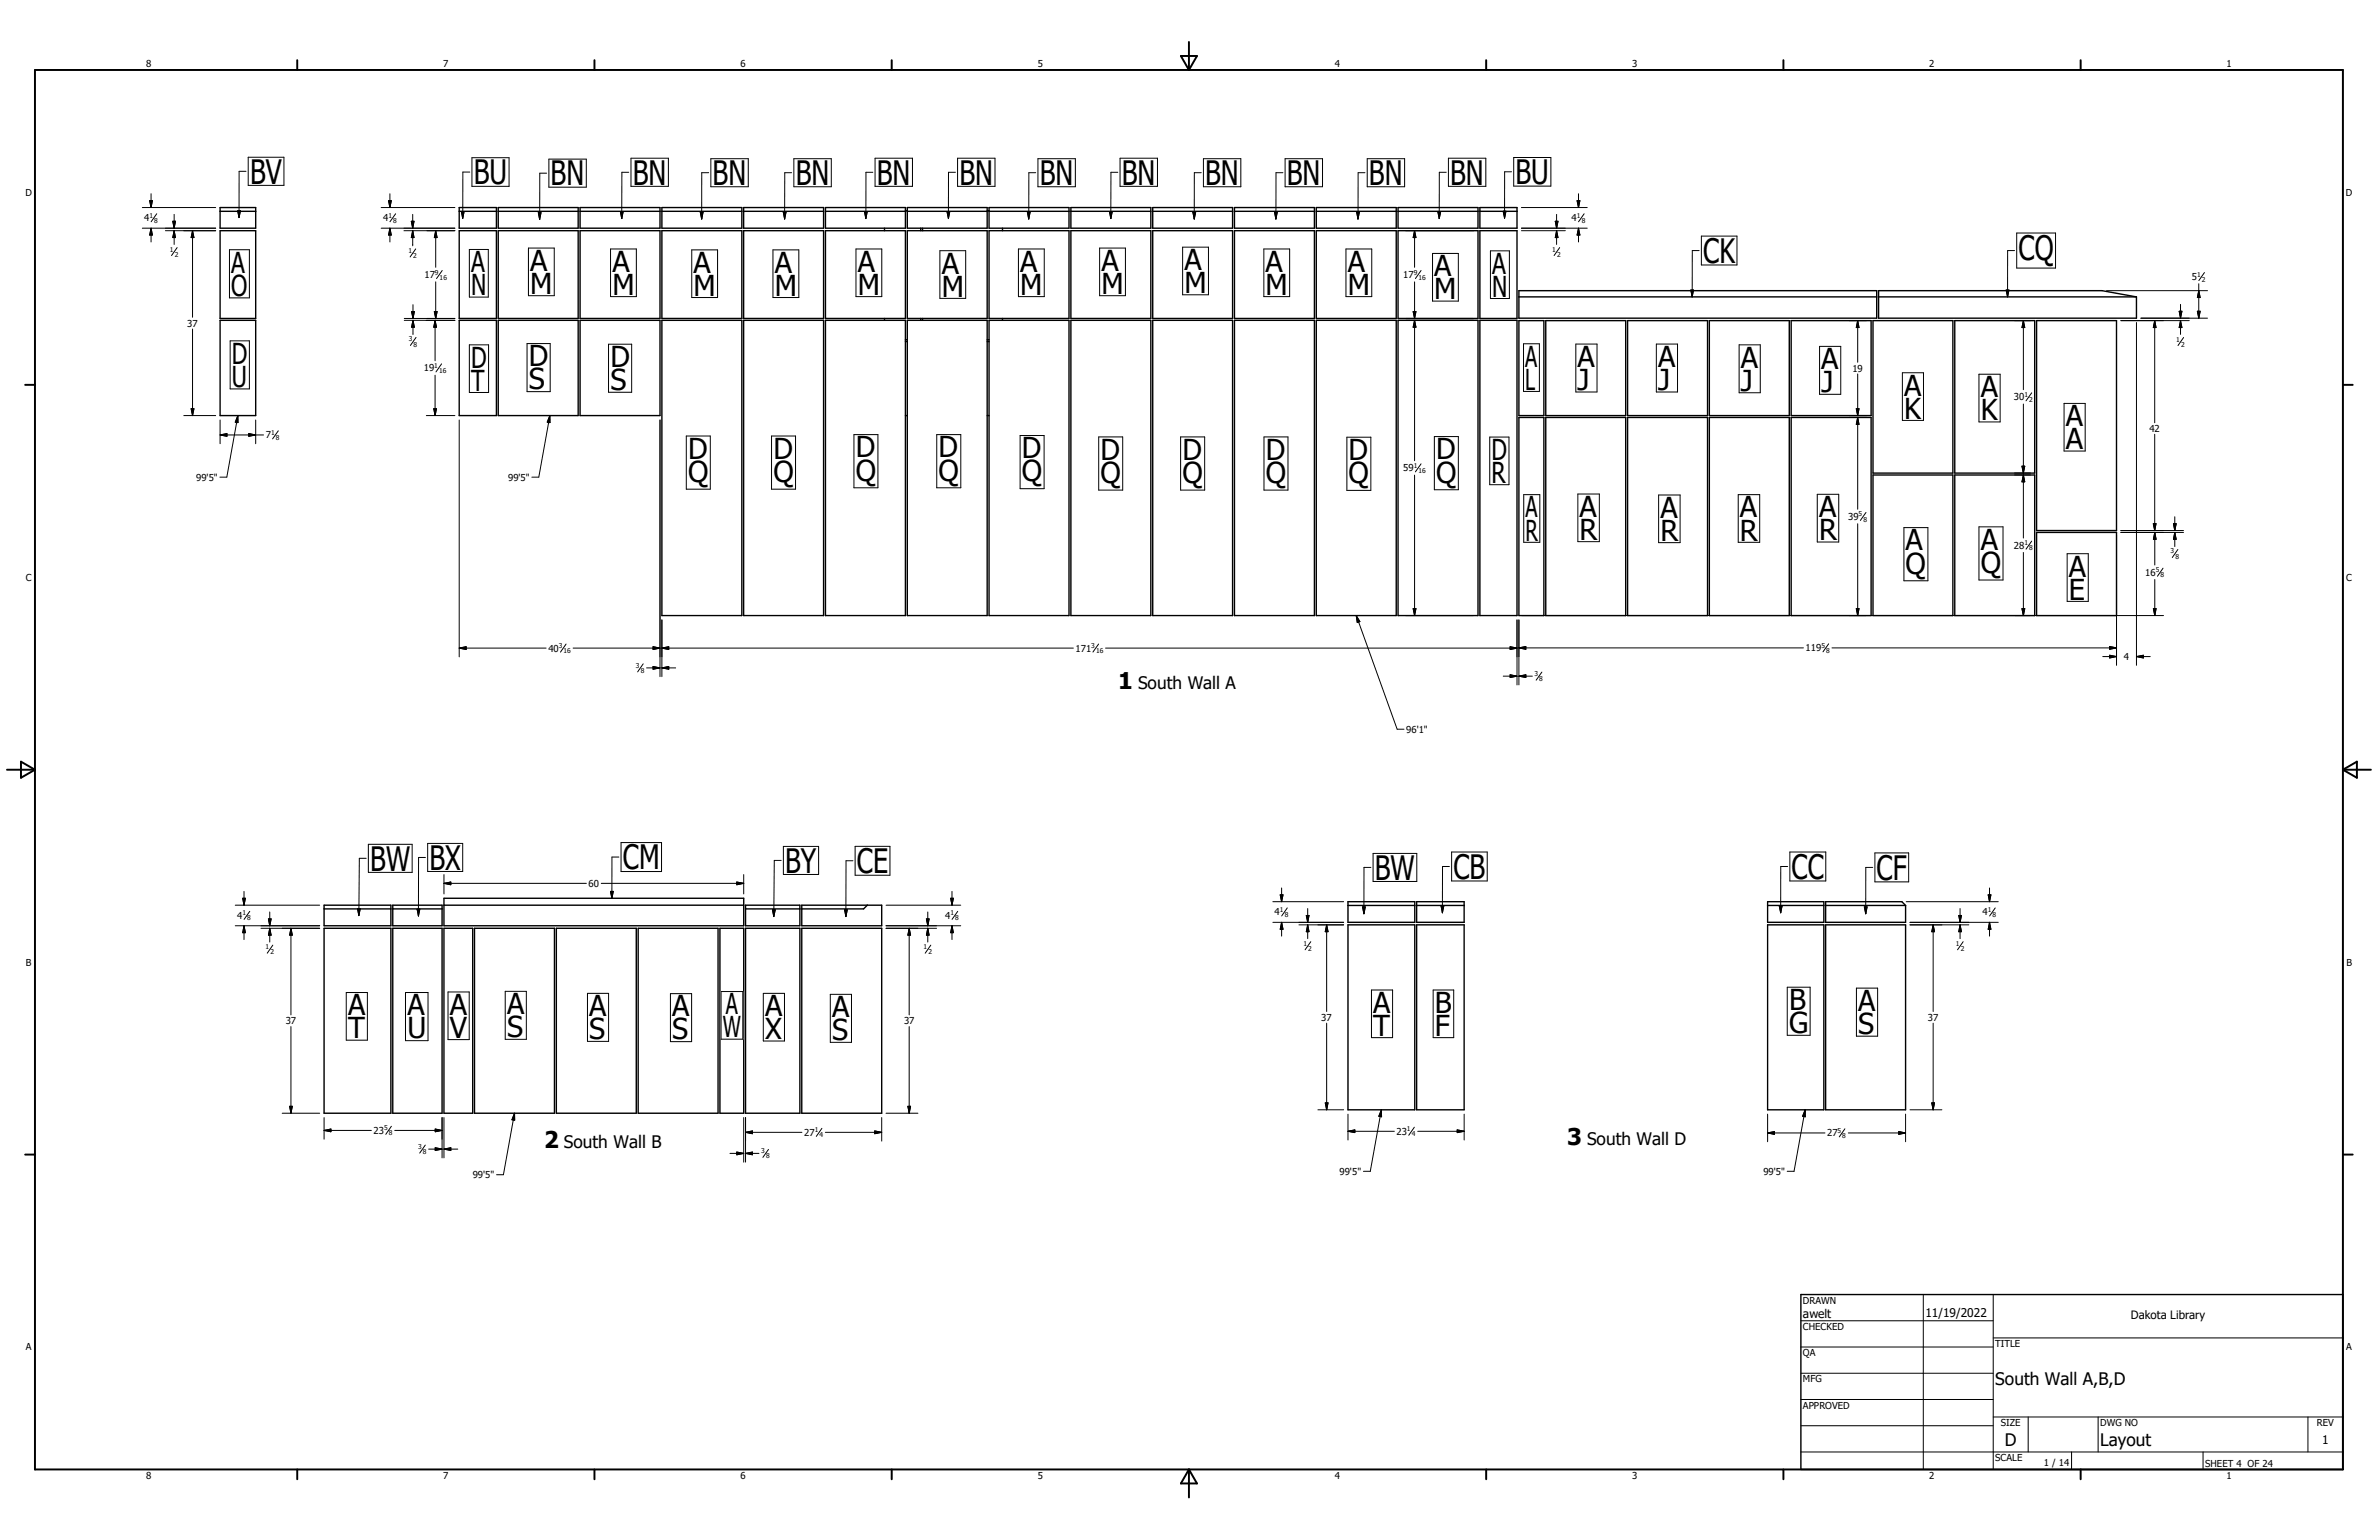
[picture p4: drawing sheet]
<svg xmlns="http://www.w3.org/2000/svg" width="864mm" height="559mm" viewBox="0 0 864 559" stroke-linecap="round" stroke-linejoin="round" font-family="sans-serif">
<defs><g id="words">
<g font-size="12.2">
<text x="90.8" y="66.6">BV</text>
<text x="172" y="66.8">BU</text>
<text x="199.9" y="67.3">BN</text>
<text x="229.7" y="67">BN</text>
<text x="258.7" y="67.1">BN</text>
<text x="288.8" y="67.1">BN</text>
<text x="318.3" y="67">BN</text>
<text x="348.3" y="67">BN</text>
<text x="377.4" y="67.1">BN</text>
<text x="407.2" y="67">BN</text>
<text x="437.5" y="67.1">BN</text>
<text x="467.1" y="67.1">BN</text>
<text x="497" y="67.1">BN</text>
<text x="526.4" y="67">BN</text>
<text x="550.1" y="66.7">BU</text>
<text x="618.2" y="95.4">CK</text>
<text x="732.7" y="94.3">CQ</text>
<text x="134.4" y="315.9">BW</text>
<text x="155.9" y="315.6">BX</text>
<text x="226.1" y="315.4">CM</text>
<text x="285" y="316.7">BY</text>
<text x="311.1" y="316.8">CE</text>
<text x="499.1" y="319.2">BW</text>
<text x="527.6" y="318.9">CB</text>
<text x="650.4" y="318.9">CC</text>
<text x="681.2" y="319.2">CF</text>
</g>
<g font-size="10.5">
<text x="83.9" y="98.9">A</text>
<text x="171" y="98.8">A</text>
<text x="192.5" y="98.3">A</text>
<text x="222.3" y="98.6">A</text>
<text x="251.7" y="98.9">A</text>
<text x="281.3" y="98.9">A</text>
<text x="311.4" y="98.6">A</text>
<text x="341.8" y="99.3">A</text>
<text x="370.4" y="98.6">A</text>
<text x="399.8" y="98.3">A</text>
<text x="430" y="98">A</text>
<text x="459.4" y="98.6">A</text>
<text x="489.2" y="98.6">A</text>
<text x="520.7" y="100.2">A</text>
<text x="541.7" y="99.3">A</text>
<text x="83.9" y="107.3">O</text>
<text x="171" y="107.2">N</text>
<text x="192.5" y="106.7">M</text>
<text x="222.3" y="107">M</text>
<text x="251.8" y="107.3">M</text>
<text x="281.3" y="107.3">M</text>
<text x="311.4" y="107">M</text>
<text x="341.8" y="107.7">M</text>
<text x="370.4" y="107">M</text>
<text x="399.8" y="106.7">M</text>
<text x="430" y="106.3">M</text>
<text x="459.4" y="107">M</text>
<text x="489.2" y="107">M</text>
<text x="541.7" y="107.7">N</text>
<text x="520.7" y="108.6">M</text>
<text x="84.2" y="132">D</text>
<text x="171" y="133.4">D</text>
<text x="192" y="133">D</text>
<text x="221.6" y="133.2">D</text>
<text x="553.7" y="133">A</text>
<text x="572.7" y="133.1">A</text>
<text x="601.9" y="133.1">A</text>
<text x="631.9" y="133.4">A</text>
<text x="661.2" y="134">A</text>
<text x="84.2" y="140.3">U</text>
<text x="171" y="141.8">T</text>
<text x="192" y="141.3">S</text>
<text x="221.6" y="141.6">S</text>
<text x="553.7" y="141.4">L</text>
<text x="572.7" y="141.5">J</text>
<text x="601.9" y="141.5">J</text>
<text x="632" y="141.8">J</text>
<text x="661.2" y="142.3">J</text>
<text x="691.2" y="143.6">A</text>
<text x="719" y="144.1">A</text>
<text x="691.2" y="151.9">K</text>
<text x="719" y="152.5">K</text>
<text x="749.9" y="154.6">A</text>
<text x="249.8" y="166.5">D</text>
<text x="280.8" y="166.5">D</text>
<text x="310.6" y="166">D</text>
<text x="340.7" y="166">D</text>
<text x="371" y="166.3">D</text>
<text x="399.5" y="166.8">D</text>
<text x="429.3" y="166.8">D</text>
<text x="459.5" y="166.8">D</text>
<text x="489.5" y="166.9">D</text>
<text x="521.3" y="166.7">D</text>
<text x="541.4" y="166.9">D</text>
<text x="749.9" y="163">A</text>
<text x="249.8" y="174.9">Q</text>
<text x="280.8" y="174.9">Q</text>
<text x="310.6" y="174.4">Q</text>
<text x="340.7" y="174.4">Q</text>
<text x="371" y="174.7">Q</text>
<text x="399.5" y="175.2">Q</text>
<text x="429.3" y="175.2">Q</text>
<text x="459.5" y="175.2">Q</text>
<text x="489.5" y="175.3">Q</text>
<text x="521.3" y="175.1">Q</text>
<text x="541.4" y="175.3">R</text>
<text x="553.8" y="187.7">A</text>
<text x="573.4" y="187.5">A</text>
<text x="602.7" y="187.9">A</text>
<text x="631.6" y="187.7">A</text>
<text x="660.3" y="187.7">A</text>
<text x="553.8" y="196.1">R</text>
<text x="573.4" y="195.9">R</text>
<text x="602.7" y="196.3">R</text>
<text x="631.6" y="196.1">R</text>
<text x="660.3" y="196">R</text>
<text x="691.8" y="199.7">A</text>
<text x="719" y="199.4">A</text>
<text x="691.8" y="208.1">Q</text>
<text x="719" y="207.8">Q</text>
<text x="751" y="209.2">A</text>
<text x="751" y="217.6">E</text>
<text x="126.4" y="368.4">A</text>
<text x="147.9" y="368.4">A</text>
<text x="163.3" y="368.2">A</text>
<text x="184.1" y="368">A</text>
<text x="213.9" y="368.7">A</text>
<text x="244" y="368.8">A</text>
<text x="263.5" y="368">A</text>
<text x="277.8" y="368.7">A</text>
<text x="302" y="369.1">A</text>
<text x="498.5" y="367.5">A</text>
<text x="520.9" y="367.5">B</text>
<text x="649.4" y="366.5">B</text>
<text x="674.5" y="366.8">A</text>
<text x="126.4" y="376.8">T</text>
<text x="147.9" y="376.8">U</text>
<text x="163.3" y="376.6">V</text>
<text x="184.1" y="376.3">S</text>
<text x="213.9" y="377.1">S</text>
<text x="244.1" y="377.2">S</text>
<text x="262.4" y="376.4">W</text>
<text x="277.8" y="377.1">X</text>
<text x="302" y="377.4">S</text>
<text x="498.5" y="375.9">T</text>
<text x="520.9" y="375.9">F</text>
<text x="649.4" y="374.9">G</text>
<text x="674.5" y="375.2">S</text>
</g>
<g font-size="8.4">
<text x="405.8" y="250.1">1</text>
<text x="197.5" y="416.6">2</text>
<text x="568.9" y="415.4">3</text>
</g>
<g font-size="6.3">
<text x="413.2" y="250.1">South Wall A</text>
<text x="204.7" y="416.6">South Wall B</text>
<text x="576.1" y="415.4">South Wall D</text>
<text x="724.3" y="502.7">South Wall A,B,D</text>
<text x="727.8" y="524.7">D</text>
<text x="762.4" y="524.8">Layout</text>
</g>
<g font-size="4.4">
<text x="654.5" y="478.4">awelt</text>
<text x="698.9" y="477.8">11/19/2022</text>
<text x="842.9" y="524">1</text>
</g>
<text font-size="4.2" x="773.5" y="478.8">Dakota Library</text>
<g font-size="3.5">
<text x="53" y="24.4">8</text>
<text x="160.9" y="24.4">7</text>
<text x="268.8" y="24.4">6</text>
<text x="376.7" y="24.4">5</text>
<text x="484.6" y="24.4">4</text>
<text x="592.5" y="24.4">3</text>
<text x="700.4" y="24.4">2</text>
<text x="808.3" y="24.4">1</text>
<text x="9.2" y="71.1">D</text>
<text x="851.6" y="71.1">D</text>
<text x="52.4" y="80.3">4</text>
<text x="139.1" y="80.3">4</text>
<text x="570.5" y="80.3">4</text>
<text x="154.1" y="100.9">17</text>
<text x="509.4" y="100.9">17</text>
<text x="795.7" y="101.6">5</text>
<text x="68" y="118.5">37</text>
<text x="153.8" y="134.8">19</text>
<text x="672.4" y="134.8">19</text>
<text x="731.1" y="145.2">30</text>
<text x="96.5" y="159.1">7</text>
<text x="780.2" y="156.8">42</text>
<text x="509.4" y="171">59</text>
<text x="71.2" y="174.5">99'5&quot;</text>
<text x="184.4" y="174.5">99'5&quot;</text>
<text x="670.9" y="188.7">39</text>
<text x="731.1" y="199.1">28</text>
<text x="778.8" y="208.9">16</text>
<text x="9.4" y="210.8">C</text>
<text x="851.7" y="210.8">C</text>
<text x="199.1" y="236.4">40</text>
<text x="390.4" y="236.4">171</text>
<text x="655.4" y="236.3">119</text>
<text x="771" y="239.5">4</text>
<text x="510.5" y="265.9">96'1&quot;</text>
<text x="213.7" y="321.8">60</text>
<text x="86.1" y="333.4">4</text>
<text x="343.1" y="333.4">4</text>
<text x="462.7" y="332.1">4</text>
<text x="719.7" y="332.1">4</text>
<text x="9.4" y="350.3">B</text>
<text x="851.7" y="350.3">B</text>
<text x="103.7" y="371.6">37</text>
<text x="328.2" y="371.6">37</text>
<text x="479.6" y="370.4">37</text>
<text x="699.8" y="370.4">37</text>
<text x="135.6" y="411.4">23</text>
<text x="291.9" y="412.2">27</text>
<text x="506.9" y="411.7">23</text>
<text x="663.3" y="412.3">27</text>
<text x="171.6" y="427.6">99'5&quot;</text>
<text x="486.2" y="426.3">99'5&quot;</text>
<text x="640.1" y="426.3">99'5&quot;</text>
<text x="654.5" y="473">DRAWN</text>
<text x="654.5" y="482.6">CHECKED</text>
<text x="9.4" y="490">A</text>
<text x="724.3" y="488.7">TITLE</text>
<text x="851.7" y="490">A</text>
<text x="654.5" y="492.1">QA</text>
<text x="654.5" y="501.6">MFG</text>
<text x="654.5" y="511.2">APPROVED</text>
<text x="726.3" y="517.5">SIZE</text>
<text x="762.4" y="517.5">DWG NO</text>
<text x="841" y="517.4">REV</text>
<text x="724.3" y="530.2">SCALE</text>
<text x="742" y="531.9">1 / 14</text>
<text x="800.5" y="532.4">SHEET 4 OF 24</text>
<text x="53" y="536.7">8</text>
<text x="160.9" y="536.7">7</text>
<text x="268.8" y="536.7">6</text>
<text x="376.7" y="536.7">5</text>
<text x="484.6" y="536.7">4</text>
<text x="592.5" y="536.7">3</text>
<text x="700.4" y="536.7">2</text>
<text x="808.3" y="536.7">1</text>
</g>
<g font-size="2.4">
<text x="54.3" y="79">1</text>
<text x="56" y="80.9">8</text>
<text x="141" y="79">1</text>
<text x="142.7" y="80.9">8</text>
<text x="572.4" y="79">1</text>
<text x="574.2" y="80.9">8</text>
<text x="61.7" y="91.3">1</text>
<text x="63.4" y="93.1">2</text>
<text x="148.3" y="91.8">1</text>
<text x="150" y="93.6">2</text>
<text x="563.5" y="91.3">1</text>
<text x="565.3" y="93.1">2</text>
<text x="157.9" y="99.6">9</text>
<text x="159.6" y="101.4">16</text>
<text x="513.2" y="99.6">9</text>
<text x="514.9" y="101.4">16</text>
<text x="797.6" y="100.4">1</text>
<text x="799.3" y="102.2">2</text>
<text x="148.4" y="123.9">3</text>
<text x="150.1" y="125.7">8</text>
<text x="790" y="124">1</text>
<text x="791.8" y="125.8">2</text>
<text x="157.6" y="133.5">1</text>
<text x="159.4" y="135.3">16</text>
<text x="734.9" y="144">1</text>
<text x="736.6" y="145.8">2</text>
<text x="98.4" y="157.8">1</text>
<text x="100.1" y="159.6">8</text>
<text x="513.2" y="169.8">1</text>
<text x="514.9" y="171.6">16</text>
<text x="674.7" y="187.4">5</text>
<text x="676.4" y="189.2">8</text>
<text x="734.9" y="197.8">1</text>
<text x="736.6" y="199.6">8</text>
<text x="787.9" y="200.8">3</text>
<text x="789.7" y="202.7">8</text>
<text x="782.6" y="207.6">5</text>
<text x="784.3" y="209.5">8</text>
<text x="202.9" y="235.2">3</text>
<text x="204.6" y="237">16</text>
<text x="396.2" y="235.2">3</text>
<text x="397.9" y="237">16</text>
<text x="661.2" y="235.1">5</text>
<text x="662.9" y="236.9">8</text>
<text x="230.8" y="242.3">3</text>
<text x="232.6" y="244.2">8</text>
<text x="557" y="245.3">3</text>
<text x="558.8" y="247.1">8</text>
<text x="88" y="332.1">1</text>
<text x="89.7" y="333.9">8</text>
<text x="345" y="332.1">1</text>
<text x="346.8" y="333.9">8</text>
<text x="464.6" y="330.9">1</text>
<text x="466.4" y="332.7">8</text>
<text x="721.6" y="330.9">1</text>
<text x="723.3" y="332.7">8</text>
<text x="96.4" y="344.4">1</text>
<text x="98.2" y="346.2">2</text>
<text x="335.3" y="344.4">1</text>
<text x="337" y="346.2">2</text>
<text x="473.2" y="343.2">1</text>
<text x="474.9" y="345">2</text>
<text x="710" y="343.2">1</text>
<text x="711.8" y="345">2</text>
<text x="139.4" y="410.1">5</text>
<text x="141.2" y="412">8</text>
<text x="295.7" y="410.9">1</text>
<text x="297.5" y="412.7">4</text>
<text x="510.8" y="410.5">1</text>
<text x="512.5" y="412.2">4</text>
<text x="667.1" y="411">5</text>
<text x="668.8" y="412.9">8</text>
<text x="151.8" y="416.9">3</text>
<text x="153.5" y="418.8">8</text>
<text x="276.3" y="418.5">3</text>
<text x="278.1" y="420.3">8</text>
</g>
</g></defs>
<g fill="none" stroke="#000" stroke-width=".51">
<path d="M79.9 75.3h12.9v7.5h-12.9zM79.9 76.7h12.9M166.7 75.3h13.5v7.5h-13.5zM166.7 76.7h13.5M180.9 75.3h29v7.5h-29zM180.9 76.7h29M210.6 75.3h29v7.5h-29zM210.6 76.7h29M240.3 75.3h29v7.5h-29zM240.3 76.7h29M270 75.3h29v7.5h-29zM270 76.7h29"/>
<path d="M299.7 75.3h29v7.5h-29zM299.7 76.7h29M328.7 76.5h.7M329.4 75.3h29v7.5h-29zM329.4 76.7h29M358.4 76.5h.6M359 75.3h29.1v7.5h-29.1zM359 76.7h29.1M388.7 75.3h29.1v7.5h-29.1zM388.7 76.7h29.1M418.4 75.3h29v7.5h-29zM418.4 76.7h29"/>
<path d="M448.1 75.3h29v7.5h-29zM448.1 76.7h29M477.8 75.3h29v7.5h-29zM477.8 76.7h29M507.5 75.3h29v7.5h-29zM507.5 76.7h29M537.2 75.3h13.5v7.5h-13.5zM537.2 76.7h13.5M79.9 83.7h12.9v31.9h-12.9zM166.7 83.7h13.5v31.9h-13.5zM180.9 83.7h29v31.9h-29zM210.6 83.7h29v31.9h-29z"/>
<path d="M240.3 83.7h29v31.9h-29zM270 83.7h29v31.9h-29zM299.7 83.7h29v31.9h-29zM321.1 82.8v.9M329.4 83.7h29v31.9h-29zM334.2 82.8v.9M334.9 82.8v.9M359 83.7h29.1v31.9h-29.1zM363.9 82.8v.9M388.7 83.7h29.1v31.9h-29.1zM418.4 83.7h29v31.9h-29zM448.1 83.7h29v31.9h-29z"/>
<path d="M477.8 83.7h29v31.9h-29zM507.5 83.7h29v31.9h-29zM537.2 83.7h13.5v31.9h-13.5zM79.9 116.2h12.9v34.6h-12.9zM166.7 116.2h13.5v34.6h-13.5zM180.9 116.2h29v34.6h-29zM210.6 116.2h29v34.6h-29zM240.3 116.2h29v107.2h-29zM270 116.2h29v107.2h-29zM299.7 116.2h29v107.2h-29zM321.1 115.6v.6M329.4 116.2h29v107.2h-29z"/>
<path d="M334.2 115.6v.6M334.9 115.6v.6M359 116.2h29.1v107.2h-29.1zM363.9 115.6v.6M388.7 116.2h29.1v107.2h-29.1zM418.4 116.2h29v107.2h-29zM448.1 116.2h29v107.2h-29zM477.8 116.2h29v107.2h-29zM507.5 116.2h29v107.2h-29zM537.2 116.2h13.5v107.2h-13.5zM551.4 107.7h129.9M551.4 105.5h129.9v10h-129.9z"/>
<path d="M551.4 116.3h9v34.5h-9zM561.1 116.3h29v34.5h-29zM590.8 116.3h29.1v34.5h-29.1zM620.5 116.3h29v34.5h-29zM650.2 116.3h29v34.5h-29zM679.9 116.3h29v55.4h-29zM681.9 105.5h81.2l12.5 2.2v7.8h-93.7zM681.9 107.7h93.7M709.6 116.3h29v55.4h-29zM739.3 116.3h29v76.2h-29zM328.7 123.9h.7M328.7 123.3h.7"/>
<path d="M358.4 123.9h.6M358.4 123.3h.6M328.7 150.8h.7M358.4 150.8h.6M551.4 151.5h9v71.9h-9zM561.1 151.5h29v71.9h-29zM590.8 151.5h29.1v71.9h-29.1zM620.5 151.5h29v71.9h-29zM650.2 151.5h29v71.9h-29zM679.9 172.4h29v51h-29zM709.6 172.4h29v51h-29zM739.3 193.2h29v30.2h-29z"/>
<path d="M117.6 336.8h24.3v67.1h-24.3zM117.6 328.5h24.3v7.4h-24.3zM117.6 329.8h24.3M142.6 336.8h17.9v67.1h-17.9zM142.6 328.5h17.9v7.4h-17.9zM142.6 329.8h17.9M161.2 325.9h108.8v10h-108.8zM161.2 336.8h10.4v67.1h-10.4zM161.2 328.5h108.8M172.3 336.8h29v67.1h-29zM202 336.8h29v67.1h-29zM231.7 336.8h29v67.1h-29z"/>
<path d="M261.3 336.8h8.7v67.1h-8.7zM270.6 336.8h19.8v67.1h-19.8zM270.6 328.5h19.8v7.4h-19.8zM270.6 329.8h19.8M291 336.8h29.1v67.1h-29.1zM291 328.5h29.1v7.4h-29.1zM314.8 328.5l-1.3 1.3h-22.5M489.3 335.6h24.3v67.1h-24.3zM489.3 327.2h24.3v7.5h-24.3zM489.3 328.6h24.3M514.3 335.6h17.2v67.1h-17.2zM514.3 327.2h17.2v7.5h-17.2z"/>
<path d="M514.3 328.6h17.2M641.7 335.6h20.4v67.1h-20.4zM641.7 327.2h20.4v7.5h-20.4zM641.7 328.6h20.4M662.7 335.6h29v67.1h-29zM662.7 327.2h27.7l1.3 1.4v6.1h-29zM662.7 328.6h29M653.7 469.7h196.8v63.5h-196.8z"/>
</g>
<g fill="none" stroke="#000" stroke-width=".71">
<path d="M431.6 15.2v10.2M12.7 25.4h837.8v507.8h-837.8zM107.9 21.8v3.6M215.8 21.8v3.6M323.7 21.8v3.6M428.7 20.3h5.8l-2.9 5.1zM539.5 21.8v3.6M647.4 21.8v3.6M755.3 21.8v3.6M9.1 139.7h3.6M850.5 139.7h3.6M2.5 279.3h10.2"/>
<path d="M7.6 276.4l5.1 2.9-5.1 2.9zM850.5 279.3h10.2M850.5 279.3l5.1-2.9v5.8zM9.1 418.9h3.6M850.5 418.9h3.6M107.9 533.2v3.6M215.8 533.2v3.6M323.7 533.2v3.6M431.6 533.2v10.2M431.6 533.2l2.9 5.1h-5.8zM539.5 533.2v3.6M647.4 533.2v3.6"/>
<path d="M755.3 533.2v3.6"/>
</g>
<g fill="none" stroke="#000" stroke-width=".36">
<path d="M51.7 75.3h26.6M54.3 72.8h1l-.5 2.5zM54.8 70.3v5M56.9 77.6l-2 2.9M63.2 77.8v5M138.4 75.3h26.7M141.1 72.8h.9l-.5 2.5zM141.5 70.3v5M143.6 77.6l-2 2.9M149.8 77.8v5M552.3 75.3h23.9M565.1 77.8v5"/>
<path d="M572.5 72.8h1l-.5 2.5zM573 70.3v5M575.1 77.6l-2.1 2.9M51.7 82.8h26.6M54.8 82.8l.5 2.5h-1zM54.8 82.8v5M60 83.7h18.3M62.7 80.3h1l-.5 2.5zM63.2 83.7l.5 2.5h-1zM63.2 83.7v5M64.3 89.8l-2 2.9M69.9 83.7l.5 2.5h-1z"/>
<path d="M69.9 83.7v31.4M138.4 82.8h26.7M141.5 82.8l.5 2.5h-.9zM141.5 82.8v5M146.6 83.7h18.5M149.3 80.3h1l-.5 2.5zM149.8 83.7l.5 2.5h-1zM149.8 83.7v5.5M150.9 90.3l-2 2.9M158.2 83.7l.5 2.5h-1zM158.2 83.7v13.3M160.5 98.2l-2 2.9"/>
<path d="M510.3 83.7h24.6M513.5 83.7l.5 2.5h-1zM513.5 83.7v13.3M515.9 98.2l-2.1 2.9M552.3 83.7h15.9M552.3 82.8h23.9M564.6 80.3h1l-.5 2.5zM565.1 83.7l.5 2.5h-1zM565.1 83.7v5M566.2 89.8l-2.1 2.9M573 82.8l.5 2.5h-1zM573 82.8v5"/>
<path d="M800.2 98.9l-2 2.9M69.9 119.4v31.4M146.7 116.2h18.4M146.7 115.6h18.4M149.4 113.1h1l-.5 2.5zM149.9 116.2l.5 2.5h-1zM149.9 110.6v5M149.9 116.2v5.1M157.7 113.1h1l-.5 2.5zM157.9 116.2l.5 2.5h-.9zM157.9 116.2v14.7M158.2 102.3v13.3"/>
<path d="M510.3 116.2h24.6M510.3 115.6h24.6M513 113.1h1l-.5 2.5zM513.5 116.2l.5 2.5h-1zM513.5 102.3v13.3M513.5 116.2v51M671.2 116.3h6.4M674.4 116.3l.4 2.6h-1zM674.4 116.3v15.1M731.3 116.3h5.7M734.5 116.3l.5 2.6h-1zM734.5 116.3v25.1"/>
<path d="M764.7 105.5h36.6M769.9 116.3h24.8M777.2 115.5h24.1M782.2 116.3l.5 2.6h-1zM782.2 116.3v37.1M791.1 112.9h1l-.6 2.6zM791.5 116.3l.6 2.6h-1zM791.5 110.5v5M791.5 116.3v5M797.7 112.9h1l-.5 2.6zM798.2 105.5l.5 2.5h-1zM798.2 103v12.5"/>
<path d="M151 122.4l-2 3M157.9 136.1v14.7M160.3 132l-2 3M674.4 135.7v15.1M792.7 122.5l-2.1 2.9M66.7 150.8h11.6M69.4 148.3h1l-.5 2.5zM79.9 157.8l2.5-.5v1zM79.9 157.8h15.8M79.9 152.4v8.6M90.3 157.3l2.5 .5-2.5 .5zM92.8 152.4v8.6"/>
<path d="M101 156.3l-2 3M154.8 150.8h10.3M157.5 148.3h.9l-.5 2.5zM166.7 152.4v85.9M239.6 152.4v93.1M671.2 151.5h6.4M671.2 150.8h6.4M673.8 148.3h1l-.4 2.5zM674.4 151.5l.4 2.5h-1zM674.4 151.5v33.3M734.5 146.6v25.1M737.5 142.5l-2 2.9"/>
<path d="M782.2 157.6v34.9M513.5 172.4v51M515.9 168.3l-2.1 2.9M731.3 172.4h5.7M731.3 171.7h5.7M734 169.2h1l-.5 2.5zM734.5 172.4l.5 2.4h-1zM734.5 172.4v22.8M674.4 190v33.4M677.4 185.9l-2.1 3M737.5 196.3l-2 3M769.9 193.2h22.7"/>
<path d="M769.9 192.5h22.7M781.7 190h1l-.5 2.5zM782.2 193.2l.5 2.5h-1zM782.2 193.2v11.8M789 190h1l-.5 2.5zM789.5 193.2l.5 2.5h-1zM789.5 187.5v5M789.5 193.2v5M790.6 199.4l-2 2.9M734.5 200.5v22.9M782.2 210.3v13.1M785.2 206.2l-2 2.9"/>
<path d="M166.7 235.2l2.5-.5v1zM166.7 235.2h31.5M205.5 233.7l-2 2.9M208.1 235.2h31.5M237.1 234.7l2.5 .5-2.5 .5zM240.3 235.2l2.5-.5v1zM240.3 235.2h149.3M240.3 224.9v20.6M398.8 233.7l-2.1 2.9M401.3 235.2h149.4M492.3 223.4l1.3 2.1-.9 .4zM492.3 223.4l14.9 41.2h2.5"/>
<path d="M510.3 223.4h24.6M513 220.9h1l-.5 2.5zM548.2 234.7l2.5 .5-2.5 .5zM550.7 224.9v23.6M551.4 235.1l2.5-.5v1zM551.4 235.1h103.3M551.4 224.9v23.6M552.3 223.4h233.1M663.8 233.6l-2 2.9M665 235.1h103.3M673.8 220.9h1l-.4 2.5zM734 220.9h1l-.5 2.5z"/>
<path d="M765.8 234.6l2.5 .5-2.5 .5zM768.3 224.9v13.4M781.7 220.9h1l-.5 2.5zM233.5 240.9l-2 2.9M234.7 242.4h4.9M237.1 241.8l2.5 .6-2.5 .4zM240.3 242.4l2.5-.6v1zM240.3 242.4h5M545.7 245.4h5M548.2 244.8l2.5 .6-2.5 .4zM551.4 245.4l2.5-.6v1zM551.4 245.4h4.9"/>
<path d="M559.7 243.9l-2.1 2.9M161.2 317.4v7M270 317.4v7M85.4 335.9h30.6M85.4 328.5h30.6M88.1 325.9h1l-.5 2.6zM88.6 335.9l.5 2.5h-1zM88.6 323.5v5M88.6 335.9v5M90.7 330.7l-2.1 2.9M94.7 336.8h21.3M97.4 333.4h1l-.5 2.5z"/>
<path d="M97.9 336.8l.5 2.5h-1zM97.9 330.9v5M97.9 336.8v5M105.6 336.8l.5 2.5h-1zM105.6 336.8v31.5M161.2 320.5l2.5-.4v.9zM161.2 320.5h51.7M218.3 320.5h51.7M267.5 320.1l2.5 .4-2.5 .5zM321.6 336.8h18.4M321.6 335.9h27.2M321.6 328.5h27.2"/>
<path d="M330 336.8l.6 2.5h-1zM330 336.8v31.5M336.3 333.4h1l-.5 2.5zM336.8 336.8l.5 2.5h-1zM336.8 330.9v5M336.8 336.8v5M345.1 325.9h1l-.5 2.6zM345.6 335.9l.5 2.5h-1zM345.6 323.5v5M345.6 335.9v5M347.7 330.7l-2.1 2.9M462.1 334.7h25.7"/>
<path d="M462.1 327.2h25.7M464.7 324.7h1l-.5 2.5zM465.2 334.7l.5 2.5h-1zM465.2 322.2v5M465.2 334.7v5M467.3 329.4l-2 3M471.5 335.6h16.3M474.2 332.2h1l-.5 2.5zM474.7 335.6l.5 2.5h-1zM474.7 329.7v5M474.7 335.6v5M481.6 335.6l.5 2.5h-1z"/>
<path d="M481.6 335.6v31.4M692 327.2h33.4M693.3 335.6h21.4M693.3 334.7h32.1M701.8 335.6l.5 2.5h-1.1zM701.8 335.6v31.4M711 332.2h1l-.5 2.5zM711.5 335.6l.5 2.5h-1zM711.5 329.7v5M711.5 335.6v5M721.7 324.7h1l-.5 2.5zM722.2 334.7l.5 2.5h-1z"/>
<path d="M722.2 322.2v5M722.2 334.7v5M724.3 329.4l-2.1 3M99 343l-2 2.9M337.9 343l-2 2.9M475.8 341.7l-2 2.9M712.6 341.7l-2 2.9M105.6 372.5v31.4M330 372.5v31.4M481.6 371.3v31.4M701.8 371.3v31.4M102.4 403.9h13.6"/>
<path d="M105.1 401.4h1l-.5 2.5zM117.6 410.2l2.5-.5v1zM117.6 410.2h17.2M117.6 405.5v7.9M142.1 408.7l-2.1 2.9M143.3 410.2h17.2M154.4 415.5l-2 2.9M155.6 417h4.9M158 409.7l2.5 .5-2.5 .5zM158 416.5l2.5 .5-2.5 .5zM160.5 405.5v14.6M161.2 417l2.5-.5v1z"/>
<path d="M161.2 417h5M161.2 405.5v14.6M265 418.5h5M267.5 418l2.5 .5-2.5 .5zM270 405.5v16.2M270.6 410.9l2.6-.5v1zM270.6 418.5l2.6-.5v1zM270.6 410.9h20.5M270.6 405.5v16.2M270.6 418.5h4.9M279 417.1l-2.1 2.9M298.4 409.4l-2.1 2.9"/>
<path d="M299.6 410.9h20.5M317.6 410.4l2.5 .5-2.5 .5zM320.1 405.5v8.5M321.6 403.9h11.6M329.6 401.4h1l-.6 2.5zM478.4 402.7h9.4M481.1 400.2h1l-.5 2.5zM489.3 410.5l2.5-.5v1zM489.3 410.5h16.9M489.3 404.3v9.4M513.4 409l-2 2.9M514.6 410.5h16.9"/>
<path d="M529 410l2.5 .5-2.5 .5zM531.5 404.3v9.4M641.7 411.1l2.4-.5v1zM641.7 411.1h20.8M641.7 404.3v10M669.7 409.6l-2 2.9M671 411.1h20.7M689.3 410.6l2.4 .5-2.4 .5zM691.7 404.3v10M693.3 402.7h11.6M701.2 400.2h1.1l-.5 2.5zM653.7 479.3h69.9"/>
<path d="M698.2 469.7v63.5M723.6 469.7v63.5M653.7 488.8h69.9M653.7 498.3h69.9M723.6 485.5h126.9M653.7 507.8h69.9M653.7 517.3h69.9M723.6 514.2h126.9M736.3 514.2v12.7M761.6 514.2v12.7M837.8 514.2v12.7M653.7 526.9h196.8"/>
<path d="M752 526.9v6.3M799.7 526.9v6.3"/>
</g>
<g fill="#000">
<path d="M54.3 72.8h1l-.5 2.5zM141.1 72.8h.9l-.5 2.5zM572.5 72.8h1l-.5 2.5zM54.8 82.8l.5 2.5h-1zM62.7 80.3h1l-.5 2.5zM63.2 83.7l.5 2.5h-1zM69.9 83.7l.5 2.5h-1zM141.5 82.8l.5 2.5h-.9zM149.3 80.3h1l-.5 2.5zM149.8 83.7l.5 2.5h-1zM158.2 83.7l.5 2.5h-1zM513.5 83.7l.5 2.5h-1z"/>
<path d="M564.6 80.3h1l-.5 2.5zM565.1 83.7l.5 2.5h-1zM573 82.8l.5 2.5h-1zM149.4 113.1h1l-.5 2.5zM149.9 116.2l.5 2.5h-1zM157.7 113.1h1l-.5 2.5zM157.9 116.2l.5 2.5h-.9zM513 113.1h1l-.5 2.5zM513.5 116.2l.5 2.5h-1zM674.4 116.3l.4 2.6h-1zM734.5 116.3l.5 2.6h-1zM782.2 116.3l.5 2.6h-1z"/>
<path d="M791.1 112.9h1l-.6 2.6zM791.5 116.3l.6 2.6h-1zM797.7 112.9h1l-.5 2.6zM798.2 105.5l.5 2.5h-1zM69.4 148.3h1l-.5 2.5zM79.9 157.8l2.5-.5v1zM90.3 157.3l2.5 .5-2.5 .5zM157.5 148.3h.9l-.5 2.5zM673.8 148.3h1l-.4 2.5zM674.4 151.5l.4 2.5h-1zM734 169.2h1l-.5 2.5zM734.5 172.4l.5 2.4h-1z"/>
<path d="M781.7 190h1l-.5 2.5zM782.2 193.2l.5 2.5h-1zM789 190h1l-.5 2.5zM789.5 193.2l.5 2.5h-1zM166.7 235.2l2.5-.5v1zM237.1 234.7l2.5 .5-2.5 .5zM240.3 235.2l2.5-.5v1zM492.3 223.4l1.3 2.1-.9 .4zM513 220.9h1l-.5 2.5zM548.2 234.7l2.5 .5-2.5 .5zM551.4 235.1l2.5-.5v1zM673.8 220.9h1l-.4 2.5z"/>
<path d="M734 220.9h1l-.5 2.5zM765.8 234.6l2.5 .5-2.5 .5zM781.7 220.9h1l-.5 2.5zM237.1 241.8l2.5 .6-2.5 .4zM240.3 242.4l2.5-.6v1zM548.2 244.8l2.5 .6-2.5 .4zM551.4 245.4l2.5-.6v1zM88.1 325.9h1l-.5 2.6zM88.6 335.9l.5 2.5h-1zM97.4 333.4h1l-.5 2.5zM97.9 336.8l.5 2.5h-1zM105.6 336.8l.5 2.5h-1z"/>
<path d="M161.2 320.5l2.5-.4v.9zM267.5 320.1l2.5 .4-2.5 .5zM330 336.8l.6 2.5h-1zM336.3 333.4h1l-.5 2.5zM336.8 336.8l.5 2.5h-1zM345.1 325.9h1l-.5 2.6zM345.6 335.9l.5 2.5h-1zM464.7 324.7h1l-.5 2.5zM465.2 334.7l.5 2.5h-1zM474.2 332.2h1l-.5 2.5zM474.7 335.6l.5 2.5h-1zM481.6 335.6l.5 2.5h-1z"/>
<path d="M701.8 335.6l.5 2.5h-1.1zM711 332.2h1l-.5 2.5zM711.5 335.6l.5 2.5h-1zM721.7 324.7h1l-.5 2.5zM722.2 334.7l.5 2.5h-1zM105.1 401.4h1l-.5 2.5zM117.6 410.2l2.5-.5v1zM158 409.7l2.5 .5-2.5 .5zM158 416.5l2.5 .5-2.5 .5zM161.2 417l2.5-.5v1zM267.5 418l2.5 .5-2.5 .5zM270.6 410.9l2.6-.5v1z"/>
<path d="M270.6 418.5l2.6-.5v1zM317.6 410.4l2.5 .5-2.5 .5zM329.6 401.4h1l-.6 2.5zM481.1 400.2h1l-.5 2.5zM489.3 410.5l2.5-.5v1zM529 410l2.5 .5-2.5 .5zM641.7 411.1l2.4-.5v1zM689.3 410.6l2.4 .5-2.4 .5zM701.2 400.2h1.1l-.5 2.5z"/>
</g>
<path d="M553.1 124.7h5.7v17.3z" fill="#fff"/>
<path d="M553.1 124.7h5.7v17.3z" fill="none" stroke="#fff" stroke-width=".36"/>
<path d="M553.1 124.7l5.7 17.3h-5.7z" fill="#fff"/>
<path d="M553.1 124.7l5.7 17.3h-5.7z" fill="none" stroke="#fff" stroke-width=".36"/>
<path d="M553.1 124.7h5.7v17.3h-5.7z" fill="none" stroke="#000" stroke-width=".36"/>
<path d="M553.1 179.5h5.9v17.3z" fill="#fff"/>
<path d="M553.1 179.5h5.9v17.3z" fill="none" stroke="#fff" stroke-width=".36"/>
<path d="M553.1 179.5l5.9 17.3h-5.9z" fill="#fff"/>
<path d="M553.1 179.5l5.9 17.3h-5.9z" fill="none" stroke="#fff" stroke-width=".36"/>
<path d="M553.1 179.5h5.9v17.3h-5.9z" fill="none" stroke="#000" stroke-width=".36"/>
<path d="M749.3 146.4h7.6v17.3z" fill="#fff"/>
<path d="M749.3 146.4h7.6v17.3z" fill="none" stroke="#fff" stroke-width=".36"/>
<path d="M749.3 146.4l7.6 17.3h-7.6z" fill="#fff"/>
<path d="M749.3 146.4l7.6 17.3h-7.6z" fill="none" stroke="#fff" stroke-width=".36"/>
<path d="M749.3 146.4h7.6v17.3h-7.6z" fill="none" stroke="#000" stroke-width=".36"/>
<path d="M750.4 200.9h7.7v17.3z" fill="#fff"/>
<path d="M750.4 200.9h7.7v17.3z" fill="none" stroke="#fff" stroke-width=".36"/>
<path d="M750.4 200.9l7.7 17.3h-7.7z" fill="#fff"/>
<path d="M750.4 200.9l7.7 17.3h-7.7z" fill="none" stroke="#fff" stroke-width=".36"/>
<path d="M750.4 200.9h7.7v17.3h-7.7z" fill="none" stroke="#000" stroke-width=".36"/>
<path d="M718.4 135.8h7.7v17.3z" fill="#fff"/>
<path d="M718.4 135.8h7.7v17.3z" fill="none" stroke="#fff" stroke-width=".36"/>
<path d="M718.4 135.8l7.7 17.3h-7.7z" fill="#fff"/>
<path d="M718.4 135.8l7.7 17.3h-7.7z" fill="none" stroke="#fff" stroke-width=".36"/>
<path d="M718.4 135.8h7.7v17.3h-7.7z" fill="none" stroke="#000" stroke-width=".36"/>
<path d="M690.6 135.3h7.6v17.2z" fill="#fff"/>
<path d="M690.6 135.3h7.6v17.2z" fill="none" stroke="#fff" stroke-width=".36"/>
<path d="M690.6 135.3l7.6 17.2h-7.6z" fill="#fff"/>
<path d="M690.6 135.3l7.6 17.2h-7.6z" fill="none" stroke="#fff" stroke-width=".36"/>
<path d="M690.6 135.3h7.6v17.2h-7.6z" fill="none" stroke="#000" stroke-width=".36"/>
<path d="M691.1 191.4h8.7v19.3z" fill="#fff"/>
<path d="M691.1 191.4h8.7v19.3z" fill="none" stroke="#fff" stroke-width=".36"/>
<path d="M691.1 191.4l8.7 19.3h-8.7z" fill="#fff"/>
<path d="M691.1 191.4l8.7 19.3h-8.7z" fill="none" stroke="#fff" stroke-width=".36"/>
<path d="M691.1 191.4h8.7v19.3h-8.7z" fill="none" stroke="#000" stroke-width=".36"/>
<path d="M718.4 191.2h8.7v19.3z" fill="#fff"/>
<path d="M718.4 191.2h8.7v19.3z" fill="none" stroke="#fff" stroke-width=".36"/>
<path d="M718.4 191.2l8.7 19.3h-8.7z" fill="#fff"/>
<path d="M718.4 191.2l8.7 19.3h-8.7z" fill="none" stroke="#fff" stroke-width=".36"/>
<path d="M718.4 191.2h8.7v19.3h-8.7z" fill="none" stroke="#000" stroke-width=".36"/>
<path d="M660.5 125.7h7.7v17.4z" fill="#fff"/>
<path d="M660.5 125.7h7.7v17.4z" fill="none" stroke="#fff" stroke-width=".36"/>
<path d="M660.5 125.7l7.7 17.4h-7.7z" fill="#fff"/>
<path d="M660.5 125.7l7.7 17.4h-7.7z" fill="none" stroke="#fff" stroke-width=".36"/>
<path d="M660.5 125.7h7.7v17.4h-7.7z" fill="none" stroke="#000" stroke-width=".36"/>
<path d="M631.3 125.1h7.7v17.4z" fill="#fff"/>
<path d="M631.3 125.1h7.7v17.4z" fill="none" stroke="#fff" stroke-width=".36"/>
<path d="M631.3 125.1l7.7 17.4h-7.7z" fill="#fff"/>
<path d="M631.3 125.1l7.7 17.4h-7.7z" fill="none" stroke="#fff" stroke-width=".36"/>
<path d="M631.3 125.1h7.7v17.4h-7.7z" fill="none" stroke="#000" stroke-width=".36"/>
<path d="M601.3 124.8h7.7v17.4z" fill="#fff"/>
<path d="M601.3 124.8h7.7v17.4z" fill="none" stroke="#fff" stroke-width=".36"/>
<path d="M601.3 124.8l7.7 17.4h-7.7z" fill="#fff"/>
<path d="M601.3 124.8l7.7 17.4h-7.7z" fill="none" stroke="#fff" stroke-width=".36"/>
<path d="M601.3 124.8h7.7v17.4h-7.7z" fill="none" stroke="#000" stroke-width=".36"/>
<path d="M572 124.8h7.7v17.4z" fill="#fff"/>
<path d="M572 124.8h7.7v17.4z" fill="none" stroke="#fff" stroke-width=".36"/>
<path d="M572 124.8l7.7 17.4h-7.7z" fill="#fff"/>
<path d="M572 124.8l7.7 17.4h-7.7z" fill="none" stroke="#fff" stroke-width=".36"/>
<path d="M572 124.8h7.7v17.4h-7.7z" fill="none" stroke="#000" stroke-width=".36"/>
<path d="M572.8 179.3h7.8v17.3z" fill="#fff"/>
<path d="M572.8 179.3h7.8v17.3z" fill="none" stroke="#fff" stroke-width=".36"/>
<path d="M572.8 179.3l7.8 17.3h-7.8z" fill="#fff"/>
<path d="M572.8 179.3l7.8 17.3h-7.8z" fill="none" stroke="#fff" stroke-width=".36"/>
<path d="M572.8 179.3h7.8v17.3h-7.8z" fill="none" stroke="#000" stroke-width=".36"/>
<path d="M602.1 179.6h7.8v17.3z" fill="#fff"/>
<path d="M602.1 179.6h7.8v17.3z" fill="none" stroke="#fff" stroke-width=".36"/>
<path d="M602.1 179.6l7.8 17.3h-7.8z" fill="#fff"/>
<path d="M602.1 179.6l7.8 17.3h-7.8z" fill="none" stroke="#fff" stroke-width=".36"/>
<path d="M602.1 179.6h7.8v17.3h-7.8z" fill="none" stroke="#000" stroke-width=".36"/>
<path d="M631 179.5h7.8v17.3z" fill="#fff"/>
<path d="M631 179.5h7.8v17.3z" fill="none" stroke="#fff" stroke-width=".36"/>
<path d="M631 179.5l7.8 17.3h-7.8z" fill="#fff"/>
<path d="M631 179.5l7.8 17.3h-7.8z" fill="none" stroke="#fff" stroke-width=".36"/>
<path d="M631 179.5h7.8v17.3h-7.8z" fill="none" stroke="#000" stroke-width=".36"/>
<path d="M659.7 179.4h7.8v17.3z" fill="#fff"/>
<path d="M659.7 179.4h7.8v17.3z" fill="none" stroke="#fff" stroke-width=".36"/>
<path d="M659.7 179.4l7.8 17.3h-7.8z" fill="#fff"/>
<path d="M659.7 179.4l7.8 17.3h-7.8z" fill="none" stroke="#fff" stroke-width=".36"/>
<path d="M659.7 179.4h7.8v17.3h-7.8z" fill="none" stroke="#000" stroke-width=".36"/>
<path d="M541 91h6.9v17.3z" fill="#fff"/>
<path d="M541 91h6.9v17.3z" fill="none" stroke="#fff" stroke-width=".36"/>
<path d="M541 91l6.9 17.3h-6.9z" fill="#fff"/>
<path d="M541 91l6.9 17.3h-6.9z" fill="none" stroke="#fff" stroke-width=".36"/>
<path d="M541 91h6.9v17.3h-6.9z" fill="none" stroke="#000" stroke-width=".36"/>
<path d="M540.8 158.6h7v17.3z" fill="#fff"/>
<path d="M540.8 158.6h7v17.3z" fill="none" stroke="#fff" stroke-width=".36"/>
<path d="M540.8 158.6l7 17.3h-7z" fill="#fff"/>
<path d="M540.8 158.6l7 17.3h-7z" fill="none" stroke="#fff" stroke-width=".36"/>
<path d="M540.8 158.6h7v17.3h-7z" fill="none" stroke="#000" stroke-width=".36"/>
<path d="M83.6 123.7h6.9v17.4z" fill="#fff"/>
<path d="M83.6 123.7h6.9v17.4z" fill="none" stroke="#fff" stroke-width=".36"/>
<path d="M83.6 123.7l6.9 17.4h-6.9z" fill="#fff"/>
<path d="M83.6 123.7l6.9 17.4h-6.9z" fill="none" stroke="#fff" stroke-width=".36"/>
<path d="M83.6 123.7h6.9v17.4h-6.9z" fill="none" stroke="#000" stroke-width=".36"/>
<path d="M520 92h9.4v17.3z" fill="#fff"/>
<path d="M520 92h9.4v17.3z" fill="none" stroke="#fff" stroke-width=".36"/>
<path d="M520 92l9.4 17.3h-9.4z" fill="#fff"/>
<path d="M520 92l9.4 17.3h-9.4z" fill="none" stroke="#fff" stroke-width=".36"/>
<path d="M520 92h9.4v17.3h-9.4z" fill="none" stroke="#000" stroke-width=".36"/>
<path d="M488.6 90.3h9.4v17.3z" fill="#fff"/>
<path d="M488.6 90.3h9.4v17.3z" fill="none" stroke="#fff" stroke-width=".36"/>
<path d="M488.6 90.3l9.4 17.3h-9.4z" fill="#fff"/>
<path d="M488.6 90.3l9.4 17.3h-9.4z" fill="none" stroke="#fff" stroke-width=".36"/>
<path d="M488.6 90.3h9.4v17.3h-9.4z" fill="none" stroke="#000" stroke-width=".36"/>
<path d="M458.8 90.3h9.4v17.3z" fill="#fff"/>
<path d="M458.8 90.3h9.4v17.3z" fill="none" stroke="#fff" stroke-width=".36"/>
<path d="M458.8 90.3l9.4 17.3h-9.4z" fill="#fff"/>
<path d="M458.8 90.3l9.4 17.3h-9.4z" fill="none" stroke="#fff" stroke-width=".36"/>
<path d="M458.8 90.3h9.4v17.3h-9.4z" fill="none" stroke="#000" stroke-width=".36"/>
<path d="M429.3 89.7h9.4v17.3z" fill="#fff"/>
<path d="M429.3 89.7h9.4v17.3z" fill="none" stroke="#fff" stroke-width=".36"/>
<path d="M429.3 89.7l9.4 17.3h-9.4z" fill="#fff"/>
<path d="M429.3 89.7l9.4 17.3h-9.4z" fill="none" stroke="#fff" stroke-width=".36"/>
<path d="M429.3 89.7h9.4v17.3h-9.4z" fill="none" stroke="#000" stroke-width=".36"/>
<path d="M399.2 90h9.3v17.3z" fill="#fff"/>
<path d="M399.2 90h9.3v17.3z" fill="none" stroke="#fff" stroke-width=".36"/>
<path d="M399.2 90l9.3 17.3h-9.3z" fill="#fff"/>
<path d="M399.2 90l9.3 17.3h-9.3z" fill="none" stroke="#fff" stroke-width=".36"/>
<path d="M399.2 90h9.3v17.3h-9.3z" fill="none" stroke="#000" stroke-width=".36"/>
<path d="M369.7 90.3h9.4v17.3z" fill="#fff"/>
<path d="M369.7 90.3h9.4v17.3z" fill="none" stroke="#fff" stroke-width=".36"/>
<path d="M369.7 90.3l9.4 17.3h-9.4z" fill="#fff"/>
<path d="M369.7 90.3l9.4 17.3h-9.4z" fill="none" stroke="#fff" stroke-width=".36"/>
<path d="M369.7 90.3h9.4v17.3h-9.4z" fill="none" stroke="#000" stroke-width=".36"/>
<path d="M341.2 91h9.4v17.3z" fill="#fff"/>
<path d="M341.2 91h9.4v17.3z" fill="none" stroke="#fff" stroke-width=".36"/>
<path d="M341.2 91l9.4 17.3h-9.4z" fill="#fff"/>
<path d="M341.2 91l9.4 17.3h-9.4z" fill="none" stroke="#fff" stroke-width=".36"/>
<path d="M341.2 91h9.4v17.3h-9.4z" fill="none" stroke="#000" stroke-width=".36"/>
<path d="M310.7 90.3h9.4v17.3z" fill="#fff"/>
<path d="M310.7 90.3h9.4v17.3z" fill="none" stroke="#fff" stroke-width=".36"/>
<path d="M310.7 90.3l9.4 17.3h-9.4z" fill="#fff"/>
<path d="M310.7 90.3l9.4 17.3h-9.4z" fill="none" stroke="#fff" stroke-width=".36"/>
<path d="M310.7 90.3h9.4v17.3h-9.4z" fill="none" stroke="#000" stroke-width=".36"/>
<path d="M280.6 90.7h9.4v17.3z" fill="#fff"/>
<path d="M280.6 90.7h9.4v17.3z" fill="none" stroke="#fff" stroke-width=".36"/>
<path d="M280.6 90.7l9.4 17.3h-9.4z" fill="#fff"/>
<path d="M280.6 90.7l9.4 17.3h-9.4z" fill="none" stroke="#fff" stroke-width=".36"/>
<path d="M280.6 90.7h9.4v17.3h-9.4z" fill="none" stroke="#000" stroke-width=".36"/>
<path d="M251.1 90.7h9.4v17.3z" fill="#fff"/>
<path d="M251.1 90.7h9.4v17.3z" fill="none" stroke="#fff" stroke-width=".36"/>
<path d="M251.1 90.7l9.4 17.3h-9.4z" fill="#fff"/>
<path d="M251.1 90.7l9.4 17.3h-9.4z" fill="none" stroke="#fff" stroke-width=".36"/>
<path d="M251.1 90.7h9.4v17.3h-9.4z" fill="none" stroke="#000" stroke-width=".36"/>
<path d="M221.6 90.3h9.4v17.3z" fill="#fff"/>
<path d="M221.6 90.3h9.4v17.3z" fill="none" stroke="#fff" stroke-width=".36"/>
<path d="M221.6 90.3l9.4 17.3h-9.4z" fill="#fff"/>
<path d="M221.6 90.3l9.4 17.3h-9.4z" fill="none" stroke="#fff" stroke-width=".36"/>
<path d="M221.6 90.3h9.4v17.3h-9.4z" fill="none" stroke="#000" stroke-width=".36"/>
<path d="M191.8 90h9.4v17.3z" fill="#fff"/>
<path d="M191.8 90h9.4v17.3z" fill="none" stroke="#fff" stroke-width=".36"/>
<path d="M191.8 90l9.4 17.3h-9.4z" fill="#fff"/>
<path d="M191.8 90l9.4 17.3h-9.4z" fill="none" stroke="#fff" stroke-width=".36"/>
<path d="M191.8 90h9.4v17.3h-9.4z" fill="none" stroke="#000" stroke-width=".36"/>
<path d="M520.7 158.4h8.7v19.3z" fill="#fff"/>
<path d="M520.7 158.4h8.7v19.3z" fill="none" stroke="#fff" stroke-width=".36"/>
<path d="M520.7 158.4l8.7 19.3h-8.7z" fill="#fff"/>
<path d="M520.7 158.4l8.7 19.3h-8.7z" fill="none" stroke="#fff" stroke-width=".36"/>
<path d="M520.7 158.4h8.7v19.3h-8.7z" fill="none" stroke="#000" stroke-width=".36"/>
<path d="M488.9 158.6h8.7v19.3z" fill="#fff"/>
<path d="M488.9 158.6h8.7v19.3z" fill="none" stroke="#fff" stroke-width=".36"/>
<path d="M488.9 158.6l8.7 19.3h-8.7z" fill="#fff"/>
<path d="M488.9 158.6l8.7 19.3h-8.7z" fill="none" stroke="#fff" stroke-width=".36"/>
<path d="M488.9 158.6h8.7v19.3h-8.7z" fill="none" stroke="#000" stroke-width=".36"/>
<path d="M458.8 158.5h8.7v19.3z" fill="#fff"/>
<path d="M458.8 158.5h8.7v19.3z" fill="none" stroke="#fff" stroke-width=".36"/>
<path d="M458.8 158.5l8.7 19.3h-8.7z" fill="#fff"/>
<path d="M458.8 158.5l8.7 19.3h-8.7z" fill="none" stroke="#fff" stroke-width=".36"/>
<path d="M458.8 158.5h8.7v19.3h-8.7z" fill="none" stroke="#000" stroke-width=".36"/>
<path d="M428.6 158.5h8.7v19.3z" fill="#fff"/>
<path d="M428.6 158.5h8.7v19.3z" fill="none" stroke="#fff" stroke-width=".36"/>
<path d="M428.6 158.5l8.7 19.3h-8.7z" fill="#fff"/>
<path d="M428.6 158.5l8.7 19.3h-8.7z" fill="none" stroke="#fff" stroke-width=".36"/>
<path d="M428.6 158.5h8.7v19.3h-8.7z" fill="none" stroke="#000" stroke-width=".36"/>
<path d="M398.8 158.5h8.8v19.3z" fill="#fff"/>
<path d="M398.8 158.5h8.8v19.3z" fill="none" stroke="#fff" stroke-width=".36"/>
<path d="M398.8 158.5l8.8 19.3h-8.8z" fill="#fff"/>
<path d="M398.8 158.5l8.8 19.3h-8.8z" fill="none" stroke="#fff" stroke-width=".36"/>
<path d="M398.8 158.5h8.8v19.3h-8.8z" fill="none" stroke="#000" stroke-width=".36"/>
<path d="M370.3 158h8.7v19.3z" fill="#fff"/>
<path d="M370.3 158h8.7v19.3z" fill="none" stroke="#fff" stroke-width=".36"/>
<path d="M370.3 158l8.7 19.3h-8.7z" fill="#fff"/>
<path d="M370.3 158l8.7 19.3h-8.7z" fill="none" stroke="#fff" stroke-width=".36"/>
<path d="M370.3 158h8.7v19.3h-8.7z" fill="none" stroke="#000" stroke-width=".36"/>
<path d="M340 157.7h8.8v19.3z" fill="#fff"/>
<path d="M340 157.7h8.8v19.3z" fill="none" stroke="#fff" stroke-width=".36"/>
<path d="M340 157.7l8.8 19.3h-8.8z" fill="#fff"/>
<path d="M340 157.7l8.8 19.3h-8.8z" fill="none" stroke="#fff" stroke-width=".36"/>
<path d="M340 157.7h8.8v19.3h-8.8z" fill="none" stroke="#000" stroke-width=".36"/>
<path d="M310 157.7h8.7v19.3z" fill="#fff"/>
<path d="M310 157.7h8.7v19.3z" fill="none" stroke="#fff" stroke-width=".36"/>
<path d="M310 157.7l8.7 19.3h-8.7z" fill="#fff"/>
<path d="M310 157.7l8.7 19.3h-8.7z" fill="none" stroke="#fff" stroke-width=".36"/>
<path d="M310 157.7h8.7v19.3h-8.7z" fill="none" stroke="#000" stroke-width=".36"/>
<path d="M280.1 158.2h8.7v19.3z" fill="#fff"/>
<path d="M280.1 158.2h8.7v19.3z" fill="none" stroke="#fff" stroke-width=".36"/>
<path d="M280.1 158.2l8.7 19.3h-8.7z" fill="#fff"/>
<path d="M280.1 158.2l8.7 19.3h-8.7z" fill="none" stroke="#fff" stroke-width=".36"/>
<path d="M280.1 158.2h8.7v19.3h-8.7z" fill="none" stroke="#000" stroke-width=".36"/>
<path d="M249.1 158.2h8.7v19.3z" fill="#fff"/>
<path d="M249.1 158.2h8.7v19.3z" fill="none" stroke="#fff" stroke-width=".36"/>
<path d="M249.1 158.2l8.7 19.3h-8.7z" fill="#fff"/>
<path d="M249.1 158.2l8.7 19.3h-8.7z" fill="none" stroke="#fff" stroke-width=".36"/>
<path d="M249.1 158.2h8.7v19.3h-8.7z" fill="none" stroke="#000" stroke-width=".36"/>
<path d="M220.9 124.9h8.4v17.4z" fill="#fff"/>
<path d="M220.9 124.9h8.4v17.4z" fill="none" stroke="#fff" stroke-width=".36"/>
<path d="M220.9 124.9l8.4 17.4h-8.4z" fill="#fff"/>
<path d="M220.9 124.9l8.4 17.4h-8.4z" fill="none" stroke="#fff" stroke-width=".36"/>
<path d="M220.9 124.9h8.4v17.4h-8.4z" fill="none" stroke="#000" stroke-width=".36"/>
<path d="M191.3 124.7h8.4v17.4z" fill="#fff"/>
<path d="M191.3 124.7h8.4v17.4z" fill="none" stroke="#fff" stroke-width=".36"/>
<path d="M191.3 124.7l8.4 17.4h-8.4z" fill="#fff"/>
<path d="M191.3 124.7l8.4 17.4h-8.4z" fill="none" stroke="#fff" stroke-width=".36"/>
<path d="M191.3 124.7h8.4v17.4h-8.4z" fill="none" stroke="#000" stroke-width=".36"/>
<path d="M170.4 90.5h6.9v17.3z" fill="#fff"/>
<path d="M170.4 90.5h6.9v17.3z" fill="none" stroke="#fff" stroke-width=".36"/>
<path d="M170.4 90.5l6.9 17.3h-6.9z" fill="#fff"/>
<path d="M170.4 90.5l6.9 17.3h-6.9z" fill="none" stroke="#fff" stroke-width=".36"/>
<path d="M170.4 90.5h6.9v17.3h-6.9z" fill="none" stroke="#000" stroke-width=".36"/>
<path d="M170.4 125.1h7v17.3z" fill="#fff"/>
<path d="M170.4 125.1h7v17.3z" fill="none" stroke="#fff" stroke-width=".36"/>
<path d="M170.4 125.1l7 17.3h-7z" fill="#fff"/>
<path d="M170.4 125.1l7 17.3h-7z" fill="none" stroke="#fff" stroke-width=".36"/>
<path d="M170.4 125.1h7v17.3h-7z" fill="none" stroke="#000" stroke-width=".36"/>
<path d="M83.3 90.6h7.2v17.5z" fill="#fff"/>
<path d="M83.3 90.6h7.2v17.5z" fill="none" stroke="#fff" stroke-width=".36"/>
<path d="M83.3 90.6l7.2 17.5h-7.2z" fill="#fff"/>
<path d="M83.3 90.6l7.2 17.5h-7.2z" fill="none" stroke="#fff" stroke-width=".36"/>
<path d="M83.3 90.6h7.2v17.5h-7.2zM616.8 90.9h-2.5v16.8M613.8 105.2h1l-.5 2.5z" fill="none" stroke="#000" stroke-width=".36"/>
<path d="M613.8 105.2h1l-.5 2.5z" fill="#000"/>
<path d="M617.6 85.7h12.9v10.5z" fill="#fff"/>
<path d="M617.6 85.7h12.9v10.5z" fill="none" stroke="#fff" stroke-width=".36"/>
<path d="M617.6 85.7l12.9 10.5h-12.9z" fill="#fff"/>
<path d="M617.6 85.7l12.9 10.5h-12.9z" fill="none" stroke="#fff" stroke-width=".36"/>
<path d="M617.6 85.7h12.9v10.5h-12.9zM731.3 90.9h-2.5v16.8M728.3 105.2h1l-.5 2.5z" fill="none" stroke="#000" stroke-width=".36"/>
<path d="M728.3 105.2h1l-.5 2.5z" fill="#000"/>
<path d="M732.1 84.6h14.1v12.7z" fill="#fff"/>
<path d="M732.1 84.6h14.1v12.7z" fill="none" stroke="#fff" stroke-width=".36"/>
<path d="M732.1 84.6l14.1 12.7h-14.1z" fill="#fff"/>
<path d="M732.1 84.6l14.1 12.7h-14.1z" fill="none" stroke="#fff" stroke-width=".36"/>
<path d="M545.7 76.7h1l-.5 2.5zM548.7 62.3h-2.5v16.9M732.1 84.6h14.1v12.7h-14.1zM775.6 117v124.4M768.3 194.1v47.3M763.3 238.2h5M765.8 237.8l2.5 .4-2.5 .5zM775.6 238.2l2.5-.4v.9zM775.6 238.2h5" fill="none" stroke="#000" stroke-width=".36"/>
<path d="M545.7 76.7h1l-.5 2.5zM765.8 237.8l2.5 .4-2.5 .5zM775.6 238.2l2.5-.4v.9z" fill="#000"/>
<path d="M549.5 57.2h13.5v10.3z" fill="#fff"/>
<path d="M549.5 57.2h13.5v10.3z" fill="none" stroke="#fff" stroke-width=".36"/>
<path d="M549.5 57.2l13.5 10.3h-13.5z" fill="#fff"/>
<path d="M549.5 57.2l13.5 10.3h-13.5z" fill="none" stroke="#fff" stroke-width=".36"/>
<path d="M549.5 57.2h13.5v10.3h-13.5zM167.5 76.8h1l-.5 2.4zM170.5 62.4h-2.5v16.8" fill="none" stroke="#000" stroke-width=".36"/>
<path d="M167.5 76.8h1l-.5 2.4z" fill="#000"/>
<path d="M171.3 57.2h13.5v10.4z" fill="#fff"/>
<path d="M171.3 57.2h13.5v10.4z" fill="none" stroke="#fff" stroke-width=".36"/>
<path d="M171.3 57.2l13.5 10.4h-13.5z" fill="#fff"/>
<path d="M171.3 57.2l13.5 10.4h-13.5z" fill="none" stroke="#fff" stroke-width=".36"/>
<path d="M171.3 57.2h13.5v10.4h-13.5zM86.3 76.5h1l-.5 2.5zM89.3 62.2h-2.5v16.8" fill="none" stroke="#000" stroke-width=".36"/>
<path d="M86.3 76.5h1l-.5 2.5z" fill="#000"/>
<path d="M90.1 57.1h13v10.2z" fill="#fff"/>
<path d="M90.1 57.1h13v10.2z" fill="none" stroke="#fff" stroke-width=".36"/>
<path d="M90.1 57.1l13 10.2h-13z" fill="#fff"/>
<path d="M90.1 57.1l13 10.2h-13z" fill="none" stroke="#fff" stroke-width=".36"/>
<path d="M90.1 57.1h13v10.2h-13zM522 76.8h1l-.5 2.5zM525 62.5h-2.5v16.8" fill="none" stroke="#000" stroke-width=".36"/>
<path d="M522 76.8h1l-.5 2.5z" fill="#000"/>
<path d="M525.8 57.4h13.6v10.2z" fill="#fff"/>
<path d="M525.8 57.4h13.6v10.2z" fill="none" stroke="#fff" stroke-width=".36"/>
<path d="M525.8 57.4l13.6 10.2h-13.6z" fill="#fff"/>
<path d="M525.8 57.4l13.6 10.2h-13.6z" fill="none" stroke="#fff" stroke-width=".36"/>
<path d="M525.8 57.4h13.6v10.2h-13.6zM492.5 77h1l-.5 2.5zM495.5 62.7h-2.5v16.8" fill="none" stroke="#000" stroke-width=".36"/>
<path d="M492.5 77h1l-.5 2.5z" fill="#000"/>
<path d="M496.3 57.6h13.6v10.2z" fill="#fff"/>
<path d="M496.3 57.6h13.6v10.2z" fill="none" stroke="#fff" stroke-width=".36"/>
<path d="M496.3 57.6l13.6 10.2h-13.6z" fill="#fff"/>
<path d="M496.3 57.6l13.6 10.2h-13.6z" fill="none" stroke="#fff" stroke-width=".36"/>
<path d="M496.3 57.6h13.6v10.2h-13.6zM462.7 77h1l-.5 2.5zM465.7 62.7h-2.5v16.8" fill="none" stroke="#000" stroke-width=".36"/>
<path d="M462.7 77h1l-.5 2.5z" fill="#000"/>
<path d="M466.5 57.6h13.6v10.2z" fill="#fff"/>
<path d="M466.5 57.6h13.6v10.2z" fill="none" stroke="#fff" stroke-width=".36"/>
<path d="M466.5 57.6l13.6 10.2h-13.6z" fill="#fff"/>
<path d="M466.5 57.6l13.6 10.2h-13.6z" fill="none" stroke="#fff" stroke-width=".36"/>
<path d="M466.5 57.6h13.6v10.2h-13.6zM433 77h1l-.5 2.5zM436.1 62.7h-2.5l-.1 16.8" fill="none" stroke="#000" stroke-width=".36"/>
<path d="M433 77h1l-.5 2.5z" fill="#000"/>
<path d="M436.9 57.6h13.5v10.2z" fill="#fff"/>
<path d="M436.9 57.6h13.5v10.2z" fill="none" stroke="#fff" stroke-width=".36"/>
<path d="M436.9 57.6l13.5 10.2h-13.5z" fill="#fff"/>
<path d="M436.9 57.6l13.5 10.2h-13.5z" fill="none" stroke="#fff" stroke-width=".36"/>
<path d="M436.9 57.6h13.5v10.2h-13.5zM402.8 76.8h.9l-.5 2.5zM405.8 62.5h-2.5l-.1 16.8" fill="none" stroke="#000" stroke-width=".36"/>
<path d="M402.8 76.8h.9l-.5 2.5z" fill="#000"/>
<path d="M406.6 57.4h13.6v10.2z" fill="#fff"/>
<path d="M406.6 57.4h13.6v10.2z" fill="none" stroke="#fff" stroke-width=".36"/>
<path d="M406.6 57.4l13.6 10.2h-13.6z" fill="#fff"/>
<path d="M406.6 57.4l13.6 10.2h-13.6z" fill="none" stroke="#fff" stroke-width=".36"/>
<path d="M406.6 57.4h13.6v10.2h-13.6zM372.9 77h1l-.5 2.5zM376 62.7h-2.5l-.1 16.8" fill="none" stroke="#000" stroke-width=".36"/>
<path d="M372.9 77h1l-.5 2.5z" fill="#000"/>
<path d="M376.8 57.6h13.6v10.2z" fill="#fff"/>
<path d="M376.8 57.6h13.6v10.2z" fill="none" stroke="#fff" stroke-width=".36"/>
<path d="M376.8 57.6l13.6 10.2h-13.6z" fill="#fff"/>
<path d="M376.8 57.6l13.6 10.2h-13.6z" fill="none" stroke="#fff" stroke-width=".36"/>
<path d="M376.8 57.6h13.6v10.2h-13.6zM343.8 76.8h1l-.5 2.5zM346.8 62.5h-2.5v16.8" fill="none" stroke="#000" stroke-width=".36"/>
<path d="M343.8 76.8h1l-.5 2.5z" fill="#000"/>
<path d="M347.6 57.4h13.6v10.2z" fill="#fff"/>
<path d="M347.6 57.4h13.6v10.2z" fill="none" stroke="#fff" stroke-width=".36"/>
<path d="M347.6 57.4l13.6 10.2h-13.6z" fill="#fff"/>
<path d="M347.6 57.4l13.6 10.2h-13.6z" fill="none" stroke="#fff" stroke-width=".36"/>
<path d="M347.6 57.4h13.6v10.2h-13.6zM313.8 76.8h1l-.5 2.5zM316.8 62.5h-2.4l-.1 16.8" fill="none" stroke="#000" stroke-width=".36"/>
<path d="M313.8 76.8h1l-.5 2.5z" fill="#000"/>
<path d="M317.7 57.4h13.5v10.2z" fill="#fff"/>
<path d="M317.7 57.4h13.5v10.2z" fill="none" stroke="#fff" stroke-width=".36"/>
<path d="M317.7 57.4l13.5 10.2h-13.5z" fill="#fff"/>
<path d="M317.7 57.4l13.5 10.2h-13.5z" fill="none" stroke="#fff" stroke-width=".36"/>
<path d="M317.7 57.4h13.5v10.2h-13.5zM284.3 77h1l-.5 2.5zM287.4 62.7h-2.5l-.1 16.8" fill="none" stroke="#000" stroke-width=".36"/>
<path d="M284.3 77h1l-.5 2.5z" fill="#000"/>
<path d="M288.2 57.6h13.6v10.2z" fill="#fff"/>
<path d="M288.2 57.6h13.6v10.2z" fill="none" stroke="#fff" stroke-width=".36"/>
<path d="M288.2 57.6l13.6 10.2h-13.6z" fill="#fff"/>
<path d="M288.2 57.6l13.6 10.2h-13.6z" fill="none" stroke="#fff" stroke-width=".36"/>
<path d="M288.2 57.6h13.6v10.2h-13.6zM254.2 77h1l-.5 2.5zM257.3 62.7h-2.6v16.8" fill="none" stroke="#000" stroke-width=".36"/>
<path d="M254.2 77h1l-.5 2.5z" fill="#000"/>
<path d="M258 57.6h13.6v10.2z" fill="#fff"/>
<path d="M258 57.6h13.6v10.2z" fill="none" stroke="#fff" stroke-width=".36"/>
<path d="M258 57.6l13.6 10.2h-13.6z" fill="#fff"/>
<path d="M258 57.6l13.6 10.2h-13.6z" fill="none" stroke="#fff" stroke-width=".36"/>
<path d="M258 57.6h13.6v10.2h-13.6zM225.2 76.8h1l-.5 2.5zM228.2 62.5h-2.4l-.1 16.8" fill="none" stroke="#000" stroke-width=".36"/>
<path d="M225.2 76.8h1l-.5 2.5z" fill="#000"/>
<path d="M229 57.4h13.6v10.2z" fill="#fff"/>
<path d="M229 57.4h13.6v10.2z" fill="none" stroke="#fff" stroke-width=".36"/>
<path d="M229 57.4l13.6 10.2h-13.6z" fill="#fff"/>
<path d="M229 57.4l13.6 10.2h-13.6z" fill="none" stroke="#fff" stroke-width=".36"/>
<path d="M229 57.4h13.6v10.2h-13.6zM195.4 77.2h1l-.5 2.5zM198.4 62.8h-2.5v16.9" fill="none" stroke="#000" stroke-width=".36"/>
<path d="M195.4 77.2h1l-.5 2.5z" fill="#000"/>
<path d="M199.2 57.7h13.6v10.2z" fill="#fff"/>
<path d="M199.2 57.7h13.6v10.2z" fill="none" stroke="#fff" stroke-width=".36"/>
<path d="M199.2 57.7l13.6 10.2h-13.6z" fill="#fff"/>
<path d="M199.2 57.7l13.6 10.2h-13.6z" fill="none" stroke="#fff" stroke-width=".36"/>
<path d="M199.2 57.7h13.6v10.2h-13.6z" fill="none" stroke="#000" stroke-width=".36"/>
<path d="M162.6 359.9h7.7v17.3z" fill="#fff"/>
<path d="M162.6 359.9h7.7v17.3z" fill="none" stroke="#fff" stroke-width=".36"/>
<path d="M162.6 359.9l7.7 17.3h-7.7z" fill="#fff"/>
<path d="M162.6 359.9l7.7 17.3h-7.7z" fill="none" stroke="#fff" stroke-width=".36"/>
<path d="M162.6 359.9h7.7v17.3h-7.7z" fill="none" stroke="#000" stroke-width=".36"/>
<path d="M261.7 359.8h7.9v17.3z" fill="#fff"/>
<path d="M261.7 359.8h7.9v17.3z" fill="none" stroke="#fff" stroke-width=".36"/>
<path d="M261.7 359.8l7.9 17.3h-7.9z" fill="#fff"/>
<path d="M261.7 359.8l7.9 17.3h-7.9z" fill="none" stroke="#fff" stroke-width=".36"/>
<path d="M261.7 359.8h7.9v17.3h-7.9z" fill="none" stroke="#000" stroke-width=".36"/>
<path d="M301.4 360.8h7.7v17.4z" fill="#fff"/>
<path d="M301.4 360.8h7.7v17.4z" fill="none" stroke="#fff" stroke-width=".36"/>
<path d="M301.4 360.8l7.7 17.4h-7.7z" fill="#fff"/>
<path d="M301.4 360.8l7.7 17.4h-7.7z" fill="none" stroke="#fff" stroke-width=".36"/>
<path d="M301.4 360.8h7.7v17.4h-7.7z" fill="none" stroke="#000" stroke-width=".36"/>
<path d="M277.1 360.4h7.7v17.3z" fill="#fff"/>
<path d="M277.1 360.4h7.7v17.3z" fill="none" stroke="#fff" stroke-width=".36"/>
<path d="M277.1 360.4l7.7 17.3h-7.7z" fill="#fff"/>
<path d="M277.1 360.4l7.7 17.3h-7.7z" fill="none" stroke="#fff" stroke-width=".36"/>
<path d="M277.1 360.4h7.7v17.3h-7.7z" fill="none" stroke="#000" stroke-width=".36"/>
<path d="M243.4 360.6h7.7v17.4z" fill="#fff"/>
<path d="M243.4 360.6h7.7v17.4z" fill="none" stroke="#fff" stroke-width=".36"/>
<path d="M243.4 360.6l7.7 17.4h-7.7z" fill="#fff"/>
<path d="M243.4 360.6l7.7 17.4h-7.7z" fill="none" stroke="#fff" stroke-width=".36"/>
<path d="M243.4 360.6h7.7v17.4h-7.7z" fill="none" stroke="#000" stroke-width=".36"/>
<path d="M213.3 360.4h7.6v17.5z" fill="#fff"/>
<path d="M213.3 360.4h7.6v17.5z" fill="none" stroke="#fff" stroke-width=".36"/>
<path d="M213.3 360.4l7.6 17.5h-7.6z" fill="#fff"/>
<path d="M213.3 360.4l7.6 17.5h-7.6z" fill="none" stroke="#fff" stroke-width=".36"/>
<path d="M213.3 360.4h7.6v17.5h-7.6z" fill="none" stroke="#000" stroke-width=".36"/>
<path d="M183.4 359.7h7.7v17.4z" fill="#fff"/>
<path d="M183.4 359.7h7.7v17.4z" fill="none" stroke="#fff" stroke-width=".36"/>
<path d="M183.4 359.7l7.7 17.4h-7.7z" fill="#fff"/>
<path d="M183.4 359.7l7.7 17.4h-7.7z" fill="none" stroke="#fff" stroke-width=".36"/>
<path d="M183.4 359.7h7.7v17.4h-7.7z" fill="none" stroke="#000" stroke-width=".36"/>
<path d="M147.2 360.1h8.2v17.5z" fill="#fff"/>
<path d="M147.2 360.1h8.2v17.5z" fill="none" stroke="#fff" stroke-width=".36"/>
<path d="M147.2 360.1l8.2 17.5h-8.2z" fill="#fff"/>
<path d="M147.2 360.1l8.2 17.5h-8.2z" fill="none" stroke="#fff" stroke-width=".36"/>
<path d="M147.2 360.1h8.2v17.5h-8.2z" fill="none" stroke="#000" stroke-width=".36"/>
<path d="M125.7 360.1h7.7v17.3z" fill="#fff"/>
<path d="M125.7 360.1h7.7v17.3z" fill="none" stroke="#fff" stroke-width=".36"/>
<path d="M125.7 360.1l7.7 17.3h-7.7z" fill="#fff"/>
<path d="M125.7 360.1l7.7 17.3h-7.7z" fill="none" stroke="#fff" stroke-width=".36"/>
<path d="M309.6 312.3h-2.5v20.3M306.6 330.1h1l-.5 2.5zM125.7 360.1h7.7v17.3h-7.7z" fill="none" stroke="#000" stroke-width=".36"/>
<path d="M306.6 330.1h1l-.5 2.5z" fill="#000"/>
<path d="M310.4 307.1h12.7v10.5z" fill="#fff"/>
<path d="M310.4 307.1h12.7v10.5z" fill="none" stroke="#fff" stroke-width=".36"/>
<path d="M310.4 307.1l12.7 10.5h-12.7z" fill="#fff"/>
<path d="M310.4 307.1l12.7 10.5h-12.7z" fill="none" stroke="#fff" stroke-width=".36"/>
<path d="M283.6 312.2h-2.5l-.2 20.4M310.4 307.1h12.7v10.5h-12.7zM280.4 330.1h1l-.5 2.5z" fill="none" stroke="#000" stroke-width=".36"/>
<path d="M280.4 330.1h1l-.5 2.5z" fill="#000"/>
<path d="M284.4 307.1h12.8v10.2z" fill="#fff"/>
<path d="M284.4 307.1h12.8v10.2z" fill="none" stroke="#fff" stroke-width=".36"/>
<path d="M284.4 307.1l12.8 10.2h-12.8z" fill="#fff"/>
<path d="M284.4 307.1l12.8 10.2h-12.8z" fill="none" stroke="#fff" stroke-width=".36"/>
<path d="M154.4 311.1h-2.5v21.3M284.4 307.1h12.8v10.2h-12.8zM151.4 329.9h1l-.5 2.5z" fill="none" stroke="#000" stroke-width=".36"/>
<path d="M151.4 329.9h1l-.5 2.5z" fill="#000"/>
<path d="M155.2 306h12.8v10.2z" fill="#fff"/>
<path d="M155.2 306h12.8v10.2z" fill="none" stroke="#fff" stroke-width=".36"/>
<path d="M155.2 306l12.8 10.2h-12.8z" fill="#fff"/>
<path d="M155.2 306l12.8 10.2h-12.8z" fill="none" stroke="#fff" stroke-width=".36"/>
<path d="M132.9 311.4h-2.5l-.1 20.8M155.2 306h12.8v10.2h-12.8zM129.8 329.7l1 .1-.5 2.4z" fill="none" stroke="#000" stroke-width=".36"/>
<path d="M129.8 329.7l1 .1-.5 2.4z" fill="#000"/>
<path d="M133.7 306.4h15.9v10.1z" fill="#fff"/>
<path d="M133.7 306.4h15.9v10.1z" fill="none" stroke="#fff" stroke-width=".36"/>
<path d="M133.7 306.4l15.9 10.1h-15.9z" fill="#fff"/>
<path d="M133.7 306.4l15.9 10.1h-15.9z" fill="none" stroke="#fff" stroke-width=".36"/>
<path d="M133.7 306.4h15.9v10.1h-15.9zM224.7 311h-2.6v14.9M221.6 323.5h1l-.5 2.4z" fill="none" stroke="#000" stroke-width=".36"/>
<path d="M221.6 323.5h1l-.5 2.4z" fill="#000"/>
<path d="M225.4 305.7h14.7v10.5z" fill="#fff"/>
<path d="M225.4 305.7h14.7v10.5z" fill="none" stroke="#fff" stroke-width=".36"/>
<path d="M225.4 305.7l14.7 10.5h-14.7z" fill="#fff"/>
<path d="M225.4 305.7l14.7 10.5h-14.7z" fill="none" stroke="#fff" stroke-width=".36"/>
<path d="M225.4 305.7h14.7v10.5h-14.7zM497.7 314.7h-2.6v16.9M494.6 329.1h1l-.5 2.5z" fill="none" stroke="#000" stroke-width=".36"/>
<path d="M494.6 329.1h1l-.5 2.5z" fill="#000"/>
<path d="M498.4 309.7h15.9v10.1z" fill="#fff"/>
<path d="M498.4 309.7h15.9v10.1z" fill="none" stroke="#fff" stroke-width=".36"/>
<path d="M498.4 309.7l15.9 10.1h-15.9z" fill="#fff"/>
<path d="M498.4 309.7l15.9 10.1h-15.9z" fill="none" stroke="#fff" stroke-width=".36"/>
<path d="M498.4 309.7h15.9v10.1h-15.9zM526.1 314.4h-2.4l-.1 16.8M523.1 328.7h1l-.5 2.5z" fill="none" stroke="#000" stroke-width=".36"/>
<path d="M523.1 328.7h1l-.5 2.5z" fill="#000"/>
<path d="M527 309.2h12.9v10.5z" fill="#fff"/>
<path d="M527 309.2h12.9v10.5z" fill="none" stroke="#fff" stroke-width=".36"/>
<path d="M527 309.2l12.9 10.5h-12.9z" fill="#fff"/>
<path d="M527 309.2l12.9 10.5h-12.9z" fill="none" stroke="#fff" stroke-width=".36"/>
<path d="M527 309.2h12.9v10.5h-12.9zM648.9 314.4h-2.5v16.8M645.9 328.7h1l-.5 2.5z" fill="none" stroke="#000" stroke-width=".36"/>
<path d="M645.9 328.7h1l-.5 2.5z" fill="#000"/>
<path d="M649.7 309.2h13.1v10.5z" fill="#fff"/>
<path d="M649.7 309.2h13.1v10.5z" fill="none" stroke="#fff" stroke-width=".36"/>
<path d="M649.7 309.2l13.1 10.5h-13.1z" fill="#fff"/>
<path d="M649.7 309.2l13.1 10.5h-13.1z" fill="none" stroke="#fff" stroke-width=".36"/>
<path d="M649.7 309.2h13.1v10.5h-13.1zM679.8 314.7h-2.5v16.9M676.8 329.1h1l-.5 2.5z" fill="none" stroke="#000" stroke-width=".36"/>
<path d="M676.8 329.1h1l-.5 2.5z" fill="#000"/>
<path d="M680.6 309.5h12.3v10.5z" fill="#fff"/>
<path d="M680.6 309.5h12.3v10.5z" fill="none" stroke="#fff" stroke-width=".36"/>
<path d="M680.6 309.5l12.3 10.5h-12.3z" fill="#fff"/>
<path d="M680.6 309.5l12.3 10.5h-12.3z" fill="none" stroke="#fff" stroke-width=".36"/>
<path d="M680.6 309.5h12.3v10.5h-12.3z" fill="none" stroke="#000" stroke-width=".36"/>
<path d="M497.9 359.2h7.6v17.3z" fill="#fff"/>
<path d="M497.9 359.2h7.6v17.3z" fill="none" stroke="#fff" stroke-width=".36"/>
<path d="M497.9 359.2l7.6 17.3h-7.6z" fill="#fff"/>
<path d="M497.9 359.2l7.6 17.3h-7.6z" fill="none" stroke="#fff" stroke-width=".36"/>
<path d="M497.9 359.2h7.6v17.3h-7.6z" fill="none" stroke="#000" stroke-width=".36"/>
<path d="M520.3 359.2h7.4v17.3z" fill="#fff"/>
<path d="M520.3 359.2h7.4v17.3z" fill="none" stroke="#fff" stroke-width=".36"/>
<path d="M520.3 359.2l7.4 17.3h-7.4z" fill="#fff"/>
<path d="M520.3 359.2l7.4 17.3h-7.4z" fill="none" stroke="#fff" stroke-width=".36"/>
<path d="M520.3 359.2h7.4v17.3h-7.4z" fill="none" stroke="#000" stroke-width=".36"/>
<path d="M648.8 358.2h8.3v17.5z" fill="#fff"/>
<path d="M648.8 358.2h8.3v17.5z" fill="none" stroke="#fff" stroke-width=".36"/>
<path d="M648.8 358.2l8.3 17.5h-8.3z" fill="#fff"/>
<path d="M648.8 358.2l8.3 17.5h-8.3z" fill="none" stroke="#fff" stroke-width=".36"/>
<path d="M648.8 358.2h8.3v17.5h-8.3z" fill="none" stroke="#000" stroke-width=".36"/>
<path d="M673.9 358.5h7.7v17.5z" fill="#fff"/>
<path d="M673.9 358.5h7.7v17.5z" fill="none" stroke="#fff" stroke-width=".36"/>
<path d="M673.9 358.5l7.7 17.5h-7.7z" fill="#fff"/>
<path d="M673.9 358.5l7.7 17.5h-7.7z" fill="none" stroke="#fff" stroke-width=".36"/>
<path d="M86.3 150.8l.1 2.6-1-.2zM86.3 150.8l-4 22.3h-2.5M199.6 150.8l.1 2.6-1-.2zM199.6 150.8l-4 22.3h-2.5M673.9 358.5h7.7v17.5h-7.7zM186.8 403.9v2.6l-1-.2zM186.8 403.9l-4.1 22.4h-2.4M501.5 402.7v2.5l-1-.1zM501.5 402.7l-4.1 22.3h-2.5M655.3 402.7v2.5l-.9-.1zM655.3 402.7l-4 22.3h-2.5" fill="none" stroke="#000" stroke-width=".36"/>
<path d="M86.3 150.8l.1 2.6-1-.2zM199.6 150.8l.1 2.6-1-.2zM186.8 403.9v2.6l-1-.2zM501.5 402.7v2.5l-1-.1zM655.3 402.7v2.5l-.9-.1z" fill="#000"/>
<use href="#words"/>
</svg>
